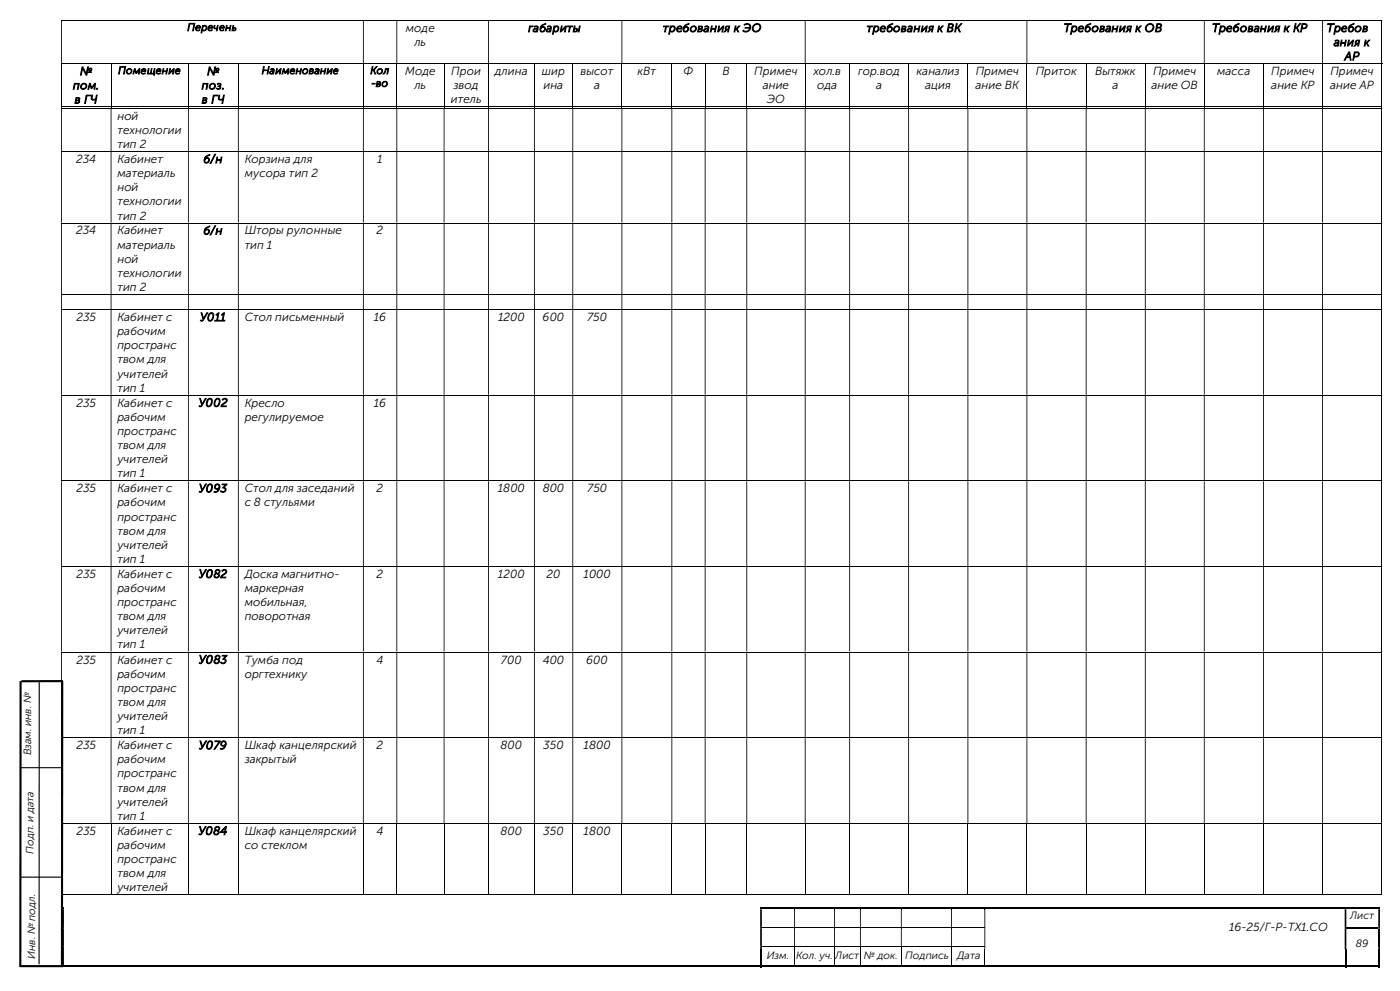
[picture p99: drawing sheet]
<svg xmlns="http://www.w3.org/2000/svg" width="420mm" height="297mm" viewBox="0 0 420 297" stroke-linecap="round" stroke-linejoin="round" font-family="sans-serif">
<defs><g id="words">
<g font-size="3.5">
<text x="121.8" y="9.6">моде</text>
<text x="158.5" y="9.6">габариты</text>
<text x="198.9" y="9.6">требования к ЭО</text>
<text x="260" y="9.6">требования к ВК</text>
<text x="319.1" y="9.6">Требования к ОВ</text>
<text x="363.6" y="9.6">Требования к КР</text>
<text x="398" y="9.6">Требов</text>
<text x="124.3" y="13.8">ль</text>
<text x="400.1" y="13.8">ания к</text>
<text x="24" y="22.5">№</text>
<text x="62.1" y="22.5">№</text>
<text x="121.5" y="22.5">Моде</text>
<text x="135.4" y="22.5">Прои</text>
<text x="148.5" y="22.5">длина</text>
<text x="162.6" y="22.5">шир</text>
<text x="174.2" y="22.5">высот</text>
<text x="191.2" y="22.5">кВт</text>
<text x="205.1" y="22.5">Ф</text>
<text x="216.7" y="22.5">В</text>
<text x="226.3" y="22.5">Примеч</text>
<text x="244" y="22.5">хол.в</text>
<text x="257.4" y="22.5">гор.вод</text>
<text x="275" y="22.5">канализ</text>
<text x="292.7" y="22.5">Примеч</text>
<text x="310.7" y="22.5">Приток</text>
<text x="328.5" y="22.5">Вытяжк</text>
<text x="345.9" y="22.5">Примеч</text>
<text x="365.1" y="22.5">масса</text>
<text x="381.4" y="22.5">Примеч</text>
<text x="399.1" y="22.5">Примеч</text>
<text x="403.4" y="18">АР</text>
<text x="21.9" y="26.8">пом.</text>
<text x="60.5" y="26.8">поз.</text>
<text x="124.3" y="26.8">ль</text>
<text x="136.1" y="26.8">звод</text>
<text x="163" y="26.8">ина</text>
<text x="178.2" y="26.8">а</text>
<text x="228.8" y="26.8">ание</text>
<text x="245.2" y="26.8">ода</text>
<text x="262.8" y="26.8">а</text>
<text x="277.5" y="26.8">ация</text>
<text x="292.7" y="26.8">ание ВК</text>
<text x="333.8" y="26.8">а</text>
<text x="345.4" y="26.8">ание ОВ</text>
<text x="381.4" y="26.8">ание КР</text>
<text x="399" y="26.8">ание АР</text>
<text x="22.4" y="31">в ГЧ</text>
<text x="35.2" y="35.9">ной</text>
<text x="60.5" y="31">в ГЧ</text>
<text x="135.3" y="31">итель</text>
<text x="230" y="31">ЭО</text>
<text x="35.2" y="40.1">технологии</text>
<text x="35.2" y="44.4">тип 2</text>
<text x="22.8" y="48.9">234</text>
<text x="35.2" y="53.1">материаль</text>
<text x="35.2" y="48.9">Кабинет</text>
<text x="61" y="48.9">б/н</text>
<text x="73.4" y="48.9">Корзина для</text>
<text x="73.4" y="53.1">мусора тип 2</text>
<text x="113.2" y="48.9">1</text>
<text x="35.2" y="57.3">ной</text>
<text x="35.2" y="61.6">технологии</text>
<text x="35.2" y="65.8">тип 2</text>
<text x="22.8" y="70.3">234</text>
<text x="35.2" y="70.3">Кабинет</text>
<text x="61" y="70.3">б/н</text>
<text x="73.4" y="70.3">Шторы рулонные</text>
<text x="113" y="70.3">2</text>
<text x="35.2" y="74.5">материаль</text>
<text x="73.4" y="74.5">тип 1</text>
<text x="35.2" y="78.7">ной</text>
<text x="35.2" y="83">технологии</text>
<text x="35.2" y="87.2">тип 2</text>
<text x="22.9" y="96.2">235</text>
<text x="35.2" y="96.2">Кабинет с</text>
<text x="35.2" y="100.5">рабочим</text>
<text x="60" y="96.2">У011</text>
<text x="73.4" y="96.2">Стол письменный</text>
<text x="112.1" y="96.2">16</text>
<text x="149.4" y="96.2">1200</text>
<text x="162.8" y="96.2">600</text>
<text x="176.1" y="96.2">750</text>
<text x="35.2" y="104.7">пространс</text>
<text x="35.2" y="108.9">твом для</text>
<text x="35.2" y="113.2">учителей</text>
<text x="35.2" y="117.4">тип 1</text>
<text x="22.9" y="121.9">235</text>
<text x="35.2" y="121.9">Кабинет с</text>
<text x="59.6" y="121.9">У002</text>
<text x="73.4" y="121.9">Кресло</text>
<text x="112.1" y="121.9">16</text>
<text x="35.2" y="126.1">рабочим</text>
<text x="35.2" y="130.3">пространс</text>
<text x="73.4" y="126.1">регулируемое</text>
<text x="35.2" y="134.6">твом для</text>
<text x="35.2" y="138.8">учителей</text>
<text x="35.2" y="143">тип 1</text>
<text x="22.9" y="147.5">235</text>
<text x="35.2" y="147.5">Кабинет с</text>
<text x="59.6" y="147.5">У093</text>
<text x="73.4" y="147.5">Стол для заседаний</text>
<text x="113" y="147.5">2</text>
<text x="149.4" y="147.5">1800</text>
<text x="162.8" y="147.5">800</text>
<text x="176.1" y="147.5">750</text>
<text x="35.2" y="151.8">рабочим</text>
<text x="35.2" y="156">пространс</text>
<text x="73.4" y="151.8">с 8 стульями</text>
<text x="35.2" y="160.2">твом для</text>
<text x="35.2" y="164.5">учителей</text>
<text x="22.9" y="173.2">235</text>
<text x="35.2" y="173.2">Кабинет с</text>
<text x="35.2" y="168.7">тип 1</text>
<text x="59.6" y="173.2">У082</text>
<text x="73.4" y="173.2">Доска магнитно-</text>
<text x="113" y="173.2">2</text>
<text x="149.4" y="173.2">1200</text>
<text x="164" y="173.2">20</text>
<text x="175.1" y="173.2">1000</text>
<text x="35.2" y="177.4">рабочим</text>
<text x="73.4" y="177.4">маркерная</text>
<text x="35.2" y="181.7">пространс</text>
<text x="35.2" y="185.9">твом для</text>
<text x="73.4" y="181.7">мобильная,</text>
<text x="73.4" y="185.9">поворотная</text>
<text x="35.2" y="190.1">учителей</text>
<text x="35.2" y="194.4">тип 1</text>
<text x="22.9" y="198.9">235</text>
<text x="35.2" y="198.9">Кабинет с</text>
<text x="35.2" y="203.1">рабочим</text>
<text x="59.6" y="198.9">У083</text>
<text x="73.4" y="198.9">Тумба под</text>
<text x="73.4" y="203.1">оргтехнику</text>
<text x="112.9" y="198.9">4</text>
<text x="150.3" y="198.9">700</text>
<text x="162.8" y="198.9">400</text>
<text x="175.9" y="198.9">600</text>
<text x="35.2" y="207.3">пространс</text>
<text x="35.2" y="211.6">твом для</text>
<text x="35.2" y="215.8">учителей</text>
<text x="35.2" y="220">тип 1</text>
<text x="22.9" y="224.5">235</text>
<text x="35.2" y="224.5">Кабинет с</text>
<text x="59.7" y="224.5">У079</text>
<text x="73.4" y="224.5">Шкаф канцелярский</text>
<text x="113" y="224.5">2</text>
<text x="150.2" y="224.5">800</text>
<text x="163" y="224.5">350</text>
<text x="175.1" y="224.5">1800</text>
<text x="35.2" y="228.8">рабочим</text>
<text x="35.2" y="233">пространс</text>
<text x="73.4" y="228.8">закрытый</text>
<text x="35.2" y="237.2">твом для</text>
<text x="35.2" y="241.5">учителей</text>
<text x="35.2" y="245.7">тип 1</text>
<text x="22.9" y="250.2">235</text>
<text x="35.2" y="250.2">Кабинет с</text>
<text x="59.6" y="250.2">У084</text>
<text x="73.4" y="250.2">Шкаф канцелярский</text>
<text x="112.9" y="250.2">4</text>
<text x="150.2" y="250.2">800</text>
<text x="163" y="250.2">350</text>
<text x="175.1" y="250.2">1800</text>
<text x="35.2" y="254.4">рабочим</text>
<text x="73.4" y="254.4">со стеклом</text>
<text x="35.2" y="258.7">пространс</text>
<text x="35.2" y="262.9">твом для</text>
<text x="35.2" y="267.1">учителей</text>
<text x="368.7" y="279">16-25/Г-Р-ТХ1.СО</text>
</g>
<g font-size="3.2">
<text x="56.2" y="9.2">Перечень</text>
<text x="35.4" y="22.2">Помещение</text>
<text x="78.5" y="22.2">Наименование</text>
<text x="111.1" y="22.2">Кол</text>
<text x="111.4" y="26">-во</text>
<text x="9.4" y="226.4" transform="rotate(-90 9.4 226.4)">Взам. инв. №</text>
<text x="10.1" y="255.9" transform="rotate(-90 10.1 255.9)">Подп. и дата</text>
<text x="405" y="275.5">Лист</text>
<text x="10.5" y="287.4" transform="rotate(-90 10.5 287.4)">Инв. № подл.</text>
<text x="230" y="287.4">Изм.</text>
<text x="238.8" y="287.4">Кол. уч.</text>
<text x="250.6" y="287.4">Лист</text>
<text x="259.2" y="287.4">№ док.</text>
<text x="271.6" y="287.4">Подпись</text>
<text x="287.1" y="287.4">Дата</text>
<text x="406.8" y="283.8">89</text>
</g>
</g></defs>
<g fill="none" stroke="#000" stroke-width=".3">
<path d="M18.3 6.1h396.1M18.3 19.1h396.4M18.5 19.2v13M33.3 19.2v13M56.5 19.2v13M71.5 19.2v13M109 19.2v13M119 19.2v13M133.2 19.2v13M146.6 19.2v13M160.3 19.2v13M171.8 19.2v13"/>
<path d="M186.6 19.2v13M201.5 19.2v13M211.5 19.2v13M224 19.2v13M241.6 19.2v13M254.9 19.2v13M272.6 19.2v13M290.4 19.2v13M308.1 19.2v13M325.8 19.2v13M343.6 19.2v13M361.3 19.2v13"/>
<path d="M379.1 19.2v13M396.7 19.2v13M414.5 6.3v12.7M414.5 19.2v13M18.3 32h14.9M18.3 32.4h396.1M33.4 32h23M56.6 32h14.8M71.6 32h37.3M109.1 32h9.8M119.2 32h13.9M133.3 32h13.1"/>
<path d="M146.7 32h13.5M160.4 32h11.3M172 32h14.4M186.7 32h14.7M201.7 32h9.7M211.7 32h12.2M224.2 32h17.2M241.7 32h13.1M255 32h17.5M272.7 32h17.5M290.5 32h17.4M308.2 32h17.5"/>
<path d="M326 32h17.5M343.7 32h17.4M361.4 32h17.5M379.2 32h17.4M396.9 32h17.5M414.5 32.6v12.7M18.3 45.4h396.1M414.5 45.6v21.1M18.3 66.8h396.1M414.5 67v21.1M18.3 88.3h396.1M18.3 92.8h396.1"/>
<path d="M414.5 88.4v4.2M414.5 92.9v25.4M18.3 118.4h396.1M414.5 118.6v25.4M18.3 144.1h396.1M414.5 144.2v25.4M18.3 169.8h396.1M414.5 169.9v25.4M18.3 195.4h396.1M414.5 195.5v25.5M18.3 221.1h396.1M414.5 221.2v25.4"/>
<path d="M18.3 246.8h396.1M18.5 246.9v21.4M33.3 246.9v21.4M56.5 246.9v21.4M71.5 246.9v21.4M109 246.9v21.4M119 246.9v21.4M133.2 246.9v21.4M146.6 246.9v21.4M160.3 246.9v21.4M171.8 246.9v21.4M186.6 246.9v21.4"/>
<path d="M201.5 246.9v21.4M211.5 246.9v21.4M224 246.9v21.4M241.6 246.9v21.4M254.9 246.9v21.4M272.6 246.9v21.4M290.4 246.9v21.4M308.1 246.9v21.4M325.8 246.9v21.4M343.6 246.9v21.4M361.3 246.9v21.4M379.1 246.9v21.4"/>
<path d="M396.7 246.9v21.4M414.5 246.9v21.4M18.3 268.2h14.9M33.4 268.2h23M56.6 268.2h14.8M71.6 268.2h37.3M109.1 268.2h9.8M119.2 268.2h13.9M133.3 268.2h13.1M146.7 268.2h13.5M160.4 268.2h11.3M172 268.2h14.4"/>
<path d="M186.7 268.2h14.7M201.7 268.2h9.7M211.7 268.2h12.2M224.2 268.2h17.2M228.6 277.9h9.6M238.5 277.9h11.7M241.7 268.2h13.1M250.5 277.9h7.5M255 268.2h17.5M258.2 277.9h12.1M270.5 277.9h14.8M272.7 268.2h17.5"/>
<path d="M285.6 277.9h9.7M290.5 268.2h17.4M308.2 268.2h17.5M326 268.2h17.5M343.7 268.2h17.4M361.4 268.2h17.5M379.2 268.2h17.4M396.9 268.2h17.5M228.6 283.8h9.6M238.3 284.4v5M238.5 283.8h11.7M250.4 284.4v5"/>
<path d="M250.5 283.8h7.5M258.1 284.4v5M258.2 283.8h12.1M270.4 284.4v5M270.5 283.8h14.8M285.5 284.4v5M285.6 283.8h9.7M295.4 284.4v5"/>
</g>
<g fill="#000">
<path d="M414.4 6h.3v.3h-.3zM18.3 6.3h.3v12.7h-.3zM108.9 6.3h.2v12.7h-.2zM118.9 6.3h.3v12.7h-.3zM146.4 6.3h.3v12.7h-.3zM186.4 6.3h.3v12.7h-.3zM241.4 6.3h.3v12.7h-.3zM307.9 6.3h.3v12.7h-.3zM361.1 6.3h.3v12.7h-.3zM396.6 6.3h.3v12.7h-.3z" fill-rule="evenodd"/>
<path d="M414.4 32.3h.3v.3h-.3zM18.3 32.6h.3v12.7h-.3zM33.2 32.6h.2v12.7h-.2zM56.4 32.6h.2v12.7h-.2zM71.4 32.6h.2v12.7h-.2zM108.9 32.6h.2v12.7h-.2zM118.9 32.6h.3v12.7h-.3zM133.1 32.6h.2v12.7h-.2zM146.4 32.6h.3v12.7h-.3zM160.2 32.6h.2v12.7h-.2zM171.7 32.6h.3v12.7h-.3zM186.4 32.6h.3v12.7h-.3zM201.4 32.6h.3v12.7h-.3zM211.4 32.6h.3v12.7h-.3zM223.9 32.6h.3v12.7h-.3zM241.4 32.6h.3v12.7h-.3zM254.8 32.6h.2v12.7h-.2zM272.5 32.6h.2v12.7h-.2zM290.2 32.6h.3v12.7h-.3zM307.9 32.6h.3v12.7h-.3zM325.7 32.6h.3v12.7h-.3zM343.5 32.6h.2v12.7h-.2zM361.1 32.6h.3v12.7h-.3zM378.9 32.6h.3v12.7h-.3zM396.6 32.6h.3v12.7h-.3z" fill-rule="evenodd"/>
<path d="M414.4 45.3h.3v.3h-.3zM18.3 45.6h.3v21.1h-.3zM33.2 45.6h.2v21.1h-.2zM56.4 45.6h.2v21.1h-.2zM71.4 45.6h.2v21.1h-.2zM108.9 45.6h.2v21.1h-.2zM118.9 45.6h.3v21.1h-.3zM133.1 45.6h.2v21.1h-.2zM146.4 45.6h.3v21.1h-.3zM160.2 45.6h.2v21.1h-.2zM171.7 45.6h.3v21.1h-.3zM186.4 45.6h.3v21.1h-.3zM201.4 45.6h.3v21.1h-.3zM211.4 45.6h.3v21.1h-.3zM223.9 45.6h.3v21.1h-.3zM241.4 45.6h.3v21.1h-.3zM254.8 45.6h.2v21.1h-.2zM272.5 45.6h.2v21.1h-.2zM290.2 45.6h.3v21.1h-.3zM307.9 45.6h.3v21.1h-.3zM325.7 45.6h.3v21.1h-.3zM343.5 45.6h.2v21.1h-.2zM361.1 45.6h.3v21.1h-.3zM378.9 45.6h.3v21.1h-.3zM396.6 45.6h.3v21.1h-.3z" fill-rule="evenodd"/>
<path d="M414.4 66.7h.3v.3h-.3zM18.3 67h.3v21.1h-.3zM33.2 67h.2v21.1h-.2zM56.4 67h.2v21.1h-.2zM71.4 67h.2v21.1h-.2zM108.9 67h.2v21.1h-.2zM118.9 67h.3v21.1h-.3zM133.1 67h.2v21.1h-.2zM146.4 67h.3v21.1h-.3zM160.2 67h.2v21.1h-.2zM171.7 67h.3v21.1h-.3zM186.4 67h.3v21.1h-.3zM201.4 67h.3v21.1h-.3zM211.4 67h.3v21.1h-.3zM223.9 67h.3v21.1h-.3zM241.4 67h.3v21.1h-.3zM254.8 67h.2v21.1h-.2zM272.5 67h.2v21.1h-.2zM290.2 67h.3v21.1h-.3zM307.9 67h.3v21.1h-.3zM325.7 67h.3v21.1h-.3zM343.5 67h.2v21.1h-.2zM361.1 67h.3v21.1h-.3zM378.9 67h.3v21.1h-.3zM396.6 67h.3v21.1h-.3z" fill-rule="evenodd"/>
<path d="M414.4 88.1h.3v.3h-.3zM18.3 88.4h.3v4.2h-.3zM33.2 88.4h.2v4.2h-.2zM56.4 88.4h.2v4.2h-.2zM71.4 88.4h.2v4.2h-.2zM108.9 88.4h.2v4.2h-.2zM118.9 88.4h.3v4.2h-.3zM133.1 88.4h.2v4.2h-.2zM146.4 88.4h.3v4.2h-.3zM160.2 88.4h.2v4.2h-.2zM171.7 88.4h.3v4.2h-.3zM186.4 88.4h.3v4.2h-.3zM201.4 88.4h.3v4.2h-.3zM211.4 88.4h.3v4.2h-.3zM223.9 88.4h.3v4.2h-.3zM241.4 88.4h.3v4.2h-.3zM254.8 88.4h.2v4.2h-.2zM272.5 88.4h.2v4.2h-.2zM290.2 88.4h.3v4.2h-.3zM307.9 88.4h.3v4.2h-.3zM325.7 88.4h.3v4.2h-.3zM343.5 88.4h.2v4.2h-.2zM361.1 88.4h.3v4.2h-.3zM378.9 88.4h.3v4.2h-.3zM396.6 88.4h.3v4.2h-.3z" fill-rule="evenodd"/>
<path d="M414.4 92.6h.3v.3h-.3zM18.3 92.9h.3v25.4h-.3zM33.2 92.9h.2v25.4h-.2zM56.4 92.9h.2v25.4h-.2zM71.4 92.9h.2v25.4h-.2zM108.9 92.9h.2v25.4h-.2zM118.9 92.9h.3v25.4h-.3zM133.1 92.9h.2v25.4h-.2zM146.4 92.9h.3v25.4h-.3zM160.2 92.9h.2v25.4h-.2zM171.7 92.9h.3v25.4h-.3zM186.4 92.9h.3v25.4h-.3zM201.4 92.9h.3v25.4h-.3zM211.4 92.9h.3v25.4h-.3zM223.9 92.9h.3v25.4h-.3zM241.4 92.9h.3v25.4h-.3zM254.8 92.9h.2v25.4h-.2zM272.5 92.9h.2v25.4h-.2zM290.2 92.9h.3v25.4h-.3zM307.9 92.9h.3v25.4h-.3zM325.7 92.9h.3v25.4h-.3zM343.5 92.9h.2v25.4h-.2zM361.1 92.9h.3v25.4h-.3zM378.9 92.9h.3v25.4h-.3zM396.6 92.9h.3v25.4h-.3z" fill-rule="evenodd"/>
<path d="M414.4 118.3h.3v.3h-.3zM18.3 118.6h.3v25.4h-.3zM33.2 118.6h.2v25.4h-.2zM56.4 118.6h.2v25.4h-.2zM71.4 118.6h.2v25.4h-.2zM108.9 118.6h.2v25.4h-.2zM118.9 118.6h.3v25.4h-.3zM133.1 118.6h.2v25.4h-.2zM146.4 118.6h.3v25.4h-.3zM160.2 118.6h.2v25.4h-.2zM171.7 118.6h.3v25.4h-.3zM186.4 118.6h.3v25.4h-.3zM201.4 118.6h.3v25.4h-.3zM211.4 118.6h.3v25.4h-.3zM223.9 118.6h.3v25.4h-.3zM241.4 118.6h.3v25.4h-.3zM254.8 118.6h.2v25.4h-.2zM272.5 118.6h.2v25.4h-.2zM290.2 118.6h.3v25.4h-.3zM307.9 118.6h.3v25.4h-.3zM325.7 118.6h.3v25.4h-.3zM343.5 118.6h.2v25.4h-.2zM361.1 118.6h.3v25.4h-.3zM378.9 118.6h.3v25.4h-.3zM396.6 118.6h.3v25.4h-.3z" fill-rule="evenodd"/>
<path d="M414.4 144h.3v.2h-.3zM18.3 144.2h.3v25.4h-.3zM33.2 144.2h.2v25.4h-.2zM56.4 144.2h.2v25.4h-.2zM71.4 144.2h.2v25.4h-.2zM108.9 144.2h.2v25.4h-.2zM118.9 144.2h.3v25.4h-.3zM133.1 144.2h.2v25.4h-.2zM146.4 144.2h.3v25.4h-.3zM160.2 144.2h.2v25.4h-.2zM171.7 144.2h.3v25.4h-.3zM186.4 144.2h.3v25.4h-.3zM201.4 144.2h.3v25.4h-.3zM211.4 144.2h.3v25.4h-.3zM223.9 144.2h.3v25.4h-.3zM241.4 144.2h.3v25.4h-.3zM254.8 144.2h.2v25.4h-.2zM272.5 144.2h.2v25.4h-.2zM290.2 144.2h.3v25.4h-.3zM307.9 144.2h.3v25.4h-.3zM325.7 144.2h.3v25.4h-.3zM343.5 144.2h.2v25.4h-.2zM361.1 144.2h.3v25.4h-.3zM378.9 144.2h.3v25.4h-.3zM396.6 144.2h.3v25.4h-.3z" fill-rule="evenodd"/>
<path d="M414.4 169.6h.3v.3h-.3zM18.3 169.9h.3v25.4h-.3zM33.2 169.9h.2v25.4h-.2zM56.4 169.9h.2v25.4h-.2zM71.4 169.9h.2v25.4h-.2zM108.9 169.9h.2v25.4h-.2zM118.9 169.9h.3v25.4h-.3zM133.1 169.9h.2v25.4h-.2zM146.4 169.9h.3v25.4h-.3zM160.2 169.9h.2v25.4h-.2zM171.7 169.9h.3v25.4h-.3zM186.4 169.9h.3v25.4h-.3zM201.4 169.9h.3v25.4h-.3zM211.4 169.9h.3v25.4h-.3zM223.9 169.9h.3v25.4h-.3zM241.4 169.9h.3v25.4h-.3zM254.8 169.9h.2v25.4h-.2zM272.5 169.9h.2v25.4h-.2zM290.2 169.9h.3v25.4h-.3zM307.9 169.9h.3v25.4h-.3zM325.7 169.9h.3v25.4h-.3zM343.5 169.9h.2v25.4h-.2zM361.1 169.9h.3v25.4h-.3zM378.9 169.9h.3v25.4h-.3zM396.6 169.9h.3v25.4h-.3z" fill-rule="evenodd"/>
<path d="M414.4 195.3h.3v.2h-.3zM18.3 195.5h.3v25.5h-.3zM33.2 195.5h.2v25.5h-.2zM56.4 195.5h.2v25.5h-.2zM71.4 195.5h.2v25.5h-.2zM108.9 195.5h.2v25.5h-.2zM118.9 195.5h.3v25.5h-.3zM133.1 195.5h.2v25.5h-.2zM146.4 195.5h.3v25.5h-.3zM160.2 195.5h.2v25.5h-.2zM171.7 195.5h.3v25.5h-.3zM186.4 195.5h.3v25.5h-.3zM201.4 195.5h.3v25.5h-.3zM211.4 195.5h.3v25.5h-.3zM223.9 195.5h.3v25.5h-.3zM241.4 195.5h.3v25.5h-.3zM254.8 195.5h.2v25.5h-.2zM272.5 195.5h.2v25.5h-.2zM290.2 195.5h.3v25.5h-.3zM307.9 195.5h.3v25.5h-.3zM325.7 195.5h.3v25.5h-.3zM343.5 195.5h.2v25.5h-.2zM361.1 195.5h.3v25.5h-.3zM378.9 195.5h.3v25.5h-.3zM396.6 195.5h.3v25.5h-.3z" fill-rule="evenodd"/>
<path d="M414.4 221h.3v.2h-.3zM18.3 221.2h.3v25.4h-.3zM33.2 221.2h.2v25.4h-.2zM56.4 221.2h.2v25.4h-.2zM71.4 221.2h.2v25.4h-.2zM108.9 221.2h.2v25.4h-.2zM118.9 221.2h.3v25.4h-.3zM133.1 221.2h.2v25.4h-.2zM146.4 221.2h.3v25.4h-.3zM160.2 221.2h.2v25.4h-.2zM171.7 221.2h.3v25.4h-.3zM186.4 221.2h.3v25.4h-.3zM201.4 221.2h.3v25.4h-.3zM211.4 221.2h.3v25.4h-.3zM223.9 221.2h.3v25.4h-.3zM241.4 221.2h.3v25.4h-.3zM254.8 221.2h.2v25.4h-.2zM272.5 221.2h.2v25.4h-.2zM290.2 221.2h.3v25.4h-.3zM307.9 221.2h.3v25.4h-.3zM325.7 221.2h.3v25.4h-.3zM343.5 221.2h.2v25.4h-.2zM361.1 221.2h.3v25.4h-.3zM378.9 221.2h.3v25.4h-.3zM396.6 221.2h.3v25.4h-.3z" fill-rule="evenodd"/>
<path d="M18.8 272.5h.4v5.3h-.4zM228 272.5h.6v5.3h-.6zM238.2 272.5h.3v5.3h-.3zM250.2 272.5h.3v5.3h-.3zM258 272.5h.2v5.3h-.2zM270.3 272.5h.2v5.3h-.2zM285.3 272.5h.3v5.3h-.3zM295.3 272.5h.3v5.3h-.3zM403.4 272.5h.5v5.3h-.5zM413.5 272.5h.5v5.3h-.5z" fill-rule="evenodd"/>
<path d="M18.8 277.8h.4v.5h-.4zM228 277.8h.6v.5h-.6z" fill-rule="evenodd"/>
<path d="M228 271.9h.6v.6h-.6z" fill-rule="evenodd"/>
<path d="M238.2 271.9h12v.6h-12z" fill-rule="evenodd"/>
<path d="M250.2 271.9h7.8v.6h-7.8z" fill-rule="evenodd"/>
<path d="M258 271.9h12.3v.6h-12.3z" fill-rule="evenodd"/>
<path d="M270.3 271.9h15v.6h-15z" fill-rule="evenodd"/>
<path d="M285.3 271.9h10v.6h-10z" fill-rule="evenodd"/>
<path d="M295.3 271.9h108.1v.6h-108.1z" fill-rule="evenodd"/>
<path d="M295.3 277.8h.3v.5h-.3zM403.4 277.8h.5v.5h-.5z" fill-rule="evenodd"/>
<path d="M403.4 271.9h.5v.6h-.5z" fill-rule="evenodd"/>
<path d="M413.5 271.9h.5v.6h-.5z" fill-rule="evenodd"/>
<path d="M413.5 277.8h.5v.5h-.5zM18.8 278.3h.4v5.3h-.4zM228 278.3h.6v5.3h-.6zM238.2 278.3h.3v5.3h-.3zM250.2 278.3h.3v5.3h-.3zM258 278.3h.2v5.3h-.2zM270.3 278.3h.2v5.3h-.2zM285.3 278.3h.3v5.3h-.3zM295.3 278.3h.3v5.3h-.3zM403.4 278.3h.5v5.3h-.5z" fill-rule="evenodd"/>
<path d="M18.8 283.6h.4v.8h-.4zM228 283.6h.6v.8h-.6z" fill-rule="evenodd"/>
<path d="M228 284.4h.6v5.5h-.6z" fill-rule="evenodd"/>
<path d="M238.2 289.4h12v.5h-12z" fill-rule="evenodd"/>
<path d="M250.2 289.4h7.8v.5h-7.8z" fill-rule="evenodd"/>
<path d="M258 289.4h12.3v.5h-12.3z" fill-rule="evenodd"/>
<path d="M270.3 289.4h15v.5h-15z" fill-rule="evenodd"/>
<path d="M285.3 289.4h10v.5h-10z" fill-rule="evenodd"/>
<path d="M295.3 283.6h.3v.8h-.3zM403.4 283.6h.5v.8h-.5zM413.5 283.6h.5v.8h-.5zM18.8 284.4h.4v5h-.4z" fill-rule="evenodd"/>
<path d="M295.3 289.4h108.1v.5h-108.1z" fill-rule="evenodd"/>
<path d="M403.4 284.4h.5v5.5h-.5z" fill-rule="evenodd"/>
<path d="M413.5 284.4h.5v5.5h-.5z" fill-rule="evenodd"/>
</g>
<g fill="#000">
<path d="M414.4 31.9h.3v.3h-.3zM414.4 246.6h.3v.3h-.3zM18.8 271.9h.4v.6h-.4zM228.6 271.9h9.6v.6h-9.6zM238.2 272.5h.3zM238.2 277.8h.3v.5h-.3zM250.2 272.5h.3zM250.2 277.8h.3v.5h-.3zM258 272.5h.2zM258 277.8h.2v.5h-.2zM270.3 272.5h.2zM270.3 277.8h.2v.5h-.2z"/>
<path d="M285.3 272.5h.3zM285.3 277.8h.3v.5h-.3zM295.3 272.5h.3zM403.9 271.9h9.6v.6h-9.6zM403.9 277.8h9.6v.5h-9.6zM413.5 278.3h.5v5.3h-.5zM414.4 268.1h.3v.2h-.3zM18.8 289.4h209.2v.5h-209.2zM228.6 289.4h9.6v.5h-9.6zM238.2 283.6h.3v.8h-.3zM250.2 283.6h.3v.8h-.3zM258 283.6h.2v.8h-.2z"/>
<path d="M270.3 283.6h.2v.8h-.2zM285.3 283.6h.3v.8h-.3zM403.9 289.4h9.6v.5h-9.6zM413.5 289.4h.5v.5h-.5z"/>
</g>
<path d="M6.2 204.1l-.1 85.7M18.7 204.1l-.1 85.7M18.9 204.1l-12.5 .1M6.1 289.6h12.8" fill="none" stroke="#000" stroke-width=".64" stroke-linecap="butt"/>
<path d="M11.8 204.1l-.1 84.9M6 230.1h12.6M6 262.9h12.4" fill="none" stroke="#000" stroke-width=".34"/>
<use href="#words"/>
</svg>
